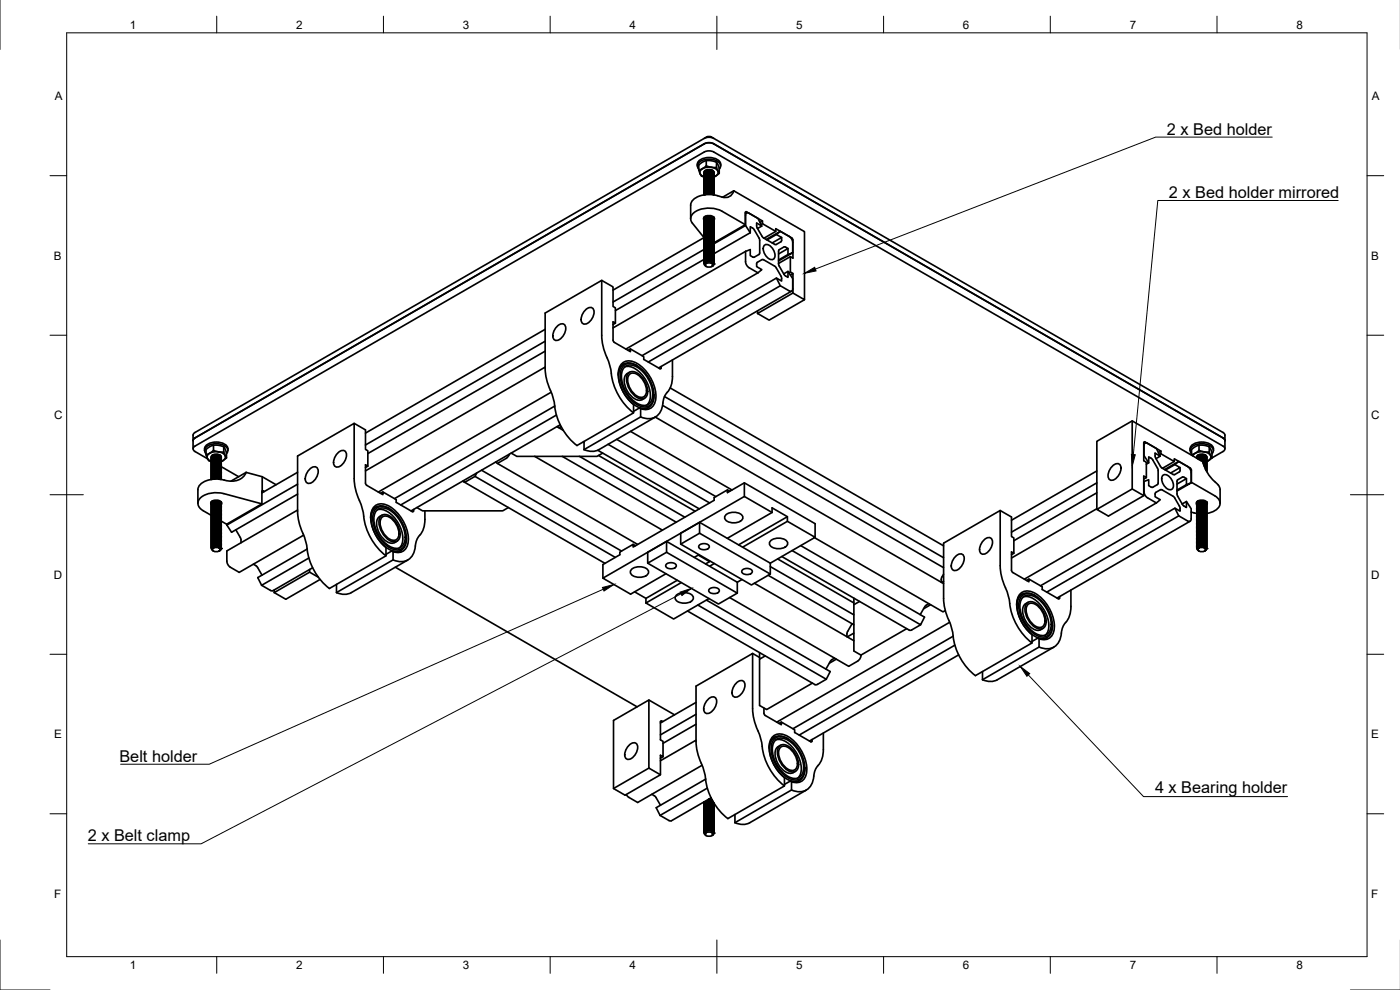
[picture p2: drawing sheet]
<svg xmlns="http://www.w3.org/2000/svg" width="420mm" height="297mm" viewBox="0 0 420 297" stroke-linecap="round" stroke-linejoin="round" font-family="sans-serif">
<defs><g id="words">
<g font-size="4.9">
<text x="350.2" y="40.4">2 x Bed holder</text>
<text x="350.8" y="59.5">2 x Bed holder mirrored</text>
<text x="35.8" y="228.6">Belt holder</text>
<text x="346.6" y="238">4 x Bearing holder</text>
<text x="26.3" y="252.2">2 x Belt clamp</text>
</g>
<g font-size="3.5">
<text x="39" y="8.6">1</text>
<text x="88.9" y="8.6">2</text>
<text x="138.9" y="8.6">3</text>
<text x="188.9" y="8.6">4</text>
<text x="239" y="8.6">5</text>
<text x="288.9" y="8.6">6</text>
<text x="339" y="8.6">7</text>
<text x="389.1" y="8.6">8</text>
<text x="16.4" y="30">A</text>
<text x="411.7" y="30">A</text>
<text x="16.2" y="77.9">B</text>
<text x="411.5" y="77.9">B</text>
<text x="16.3" y="125.8">C</text>
<text x="411.5" y="125.8">C</text>
<text x="16.2" y="173.6">D</text>
<text x="411.5" y="173.6">D</text>
<text x="16.3" y="221.5">E</text>
<text x="411.5" y="221.5">E</text>
<text x="16.3" y="269.4">F</text>
<text x="411.5" y="269.4">F</text>
<text x="39" y="290.8">1</text>
<text x="88.9" y="290.8">2</text>
<text x="138.9" y="290.8">3</text>
<text x="188.9" y="290.8">4</text>
<text x="239" y="290.8">5</text>
<text x="288.9" y="290.8">6</text>
<text x="339" y="290.8">7</text>
<text x="389.1" y="290.8">8</text>
</g>
</g></defs>
<!-- layer: Visible -->
<g fill="none" stroke="#000" stroke-width=".5">
<path d="M209.3 49.8a2.13 2.13 0 0 1 1.9-2.3 4.4 4.4 0 0 1 5 1.3l.1 1M209.7 50.7a1.52 1.52 0 0 1 .9-2.5 4.6 4.6 0 0 1 5.6 1.2v.9l-.3 .4M211.3 52v.1M211.3 54.1h.1M211.3 54.9h.1M211.3 55.7v.1M211.3 57.8h.1M211.4 41.5l1.4-.3 1.4 .3M211.5 58.1l.7-.4 1-.1 .8 .3 .3 .6-.3-.5-.8-.3-1.2 .1-.7 .7zM211.6 58.4l1.3-.3 1.3 .4-1.3-.5-1.3 .4M211.7 51.1l-.4 .7M212 49.8l-1.6 1a.53 .53 0 0 0-.6 .3 .53 .53 0 0 0 .2 .6l.5 1.1 .8 .3"/>
<path d="M212 48.2h1.5l1.5 .5M212 49.8l1.5 .4h1.5M212 48.2l-1.2 .4-1.1 .9v1.6M212 48.2v1.6M213.4 51.1h-1.1M213.4 51.5h-1.1M213.4 51.9h-1.1M213.4 52.3l-1.1 .1M213.4 52.8h-1.1M213.4 53.2h-1.1M213.4 53.6h-1.1M213.4 54h-1.1"/>
<path d="M213.4 54.4h-1.1M213.4 54.8h-1.1M213.4 55.2h-1.1M213.4 55.6h-1.1M213.4 56h-1.1M213.4 56.4h-1.1M213.4 56.8h-1.1M213.4 57.2l-1.1 .1M213.4 57.7h-1.1M213.4 58.1h-1.1M213.8 51.1l.3 .3M214.2 52.1v-.4l-.3-.3-1.2-.3-1.1 .4-.3 .8"/>
<path d="M214.2 52.5l-.3-.7-1.2-.3-1.1 .4-.3 .8M214.2 52.9v-.4l-.3-.3-1.2-.3-1.1 .4-.3 .8a1.33 1.33 0 0 1-1.3-1.3 1.33 1.33 0 0 1 1.2-1.4 3.7 3.7 0 0 1 4.2 .9 1.49 1.49 0 0 1-1.1 1.8M214.2 53.3l-.2-.7-1.3-.3-1.1 .4-.3 .8M214.2 53.7v-.4l-.3-.3-1.2-.2-1.1 .4-.3 .7M214.2 54.1l-.2-.7-1.3-.2-1.1 .3-.3 .8M214.2 54.5v-.4l-.3-.3-1.2-.2-1.1 .4-.3 .7M214.2 54.9v-.4l-.3-.3-1.2-.2-1.1 .3-.3 .8M214.2 55.3v-.4l-.3-.3-1.2-.2-1.1 .4-.3 .7M214.2 55.7v-.4l-.3-.3-1.2-.2-1.1 .4-.3 .7M214.2 56.1v-.3l-.3-.4-1.2-.2-1.1 .4-.3 .8M214.2 56.6v-.4l-.3-.3-1.2-.3-1.1 .4-.3 .8M214.2 57v-.4l-.3-.3-1.2-.3-1.1 .4-.3 .8"/>
<path d="M214.2 57.4v-.4l-.3-.3-1.2-.3-1.1 .4-.3 .8M214.2 57.8v-.4l-.3-.3-1.2-.3-1.1 .4-.3 .8M214.2 58.2v-.4l-.3-.3-1.2-.3-1.1 .4-.3 .8M214.3 51.8a1.73 1.73 0 0 0-3-.2v.3M214.3 51.9l-.5-.6-1-.2-1.1 .3-.4 .6M214.3 52.3l-.4-.6-1.1-.2-1.1 .3-.4 .7M214.3 52.6l-.5-.5-1.1-.2-1 .3-.4 .7M214.3 53.1l-.5-.6-1.2-.2-.9 .3-.4 .7M214.3 53.5l-.5-.6-1.2-.2-.9 .3-.4 .7M214.3 53.9l-.4-.6-1.1-.2-1.1 .3-.4 .7M214.3 54.3l-.4-.6-1.1-.2-1.1 .3-.4 .7M214.3 54.7l-.4-.5-1.1-.3-1.1 .3-.4 .7"/>
<path d="M214.3 55.2l-.5-.7-1.1-.2-1 .4-.4 .7M214.3 55.6l-.4-.6-1-.3-1.2 .3-.4 .7M214.3 56l-.5-.6-1.1-.2-1 .3-.4 .7M214.3 56.3l-.6-.6-1.1-.1-1 .3-.3 .7M214.3 56.8l-.5-.6-1.1-.2-1 .3-.4 .7M214.3 57.1l-.6-.6-1.1-.1-.9 .3-.4 .7M214.3 57.6l-.4-.6-1.1-.2-1.1 .3-.4 .7M214.3 58l-.5-.6-1.1-.2-1 .3-.4 .7M214.3 52.6v.1M214.3 53.1h.1M214.3 53.5h.1M214.3 56.3v.1"/>
<path d="M214.3 57.1v.1M215 48.7l.9 1.7v1.6M215 50.2l.9 1.8M215 48.7v1.5M215.9 52l-1.6 1.1M220.2 57.2l21.2 12.3v20.4l-3.4-2M220.2 57.2l-3.3 2M220.2 57.2a2.9 2.9 0 0 1-4 1.8 9.4 9.4 0 0 0-8 .8l-.9 1.3v4.5M211.3 71.3l-27.3 15.7M211.3 65.9v.1M211.3 66.7v.1M211.3 68.8h.1"/>
<path d="M211.3 69.6v.1M211.3 70.4v.1M211.3 72.5h.1M211.3 73.3h.1M211.3 74.1h.1M211.3 74.9v.1M211.3 76.1v.1M211.3 77h.1M211.3 77.8h.1M211.3 77.8l-26.6 15.4M211.3 65.2v.1M211.3 74.9l-27.3 15.7"/>
<path d="M211.3 66l-.2-.3a1.91 1.91 0 0 1 3.1-.6l.2 .6-.1 .3M211.5 65l-.2 .6M211.7 79.3l1.1-.4a.82 .82 0 0 1 1 .9l-1 .4a.82 .82 0 0 1-1.1-.9zM211.8 64.8l-.4 .5-.1 .4M213.4 74.8h-1.1M213.4 75.2h-1.1M213.4 75.6h-1.1M213.4 76h-1.1M213.4 76.4l-1.1 .1M213.4 76.9h-1.1M213.4 77.3h-1.1M213.4 77.7h-1.1"/>
<path d="M213.4 78.1h-1.1M213.4 65h-1.1M213.4 65.4h-1.1M213.4 65.8h-1.1M213.4 66.2h-1.1M213.4 66.6h-1.1M213.4 67.1h-1.1M213.4 67.5h-1.1M213.4 67.9h-1.1M213.4 68.3h-1.1M213.4 68.7h-1.1M213.4 69.1h-1.1"/>
<path d="M213.4 69.5h-1.1M213.4 69.9h-1.1M213.4 70.3h-1.1M213.4 70.7h-1.1M213.4 71.1h-1.1M213.4 71.5l-1.1 .1M213.4 72h-1.1M213.4 72.4h-1.1M213.4 72.8h-1.1M213.4 73.2h-1.1M213.4 73.6h-1.1M213.4 74h-1.1"/>
<path d="M213.4 74.4h-1.1M213.5 78.9l.6 .4-.3 .5M213.5 78.9l.5 .5M213.5 78.9l.4 .5M213.5 78.5l-1.4 .1M213.8 79.8v.1M213.8 79.8a.56 .56 0 0 0 .4-.9l-1-.4-1.3 .2-.5 .6 .6 .7M213.9 79.4l-.3 .6M214 79.4h.1M214.2 65.2v.3M214.2 79v-.4l-.4-.3-1.4-.2-1 .6-.1 .4 .2 .4M214.2 66l-.2-.7-1.3-.3-1.1 .4-.3 .8"/>
<path d="M214.2 66.4v-.4l-.3-.3-1.2-.3-1.1 .4-.3 .8M214.2 66.8l-.3-.7-1.2-.3-1.1 .4-.3 .8M214.2 67.2v-.4l-.3-.3-1.2-.3-1.1 .4-.3 .8M214.2 67.6l-.2-.7-1.3-.3-1.1 .4-.3 .8M214.2 68v-.4l-.3-.3-1.2-.2-1.1 .3-.3 .8M214.2 68.4l-.2-.7-1.3-.2-1.1 .3-.3 .8M214.2 68.8v-.4l-.3-.3-1.2-.2-1.1 .4-.3 .7M214.2 69.2v-.4l-.3-.3-1.2-.2-1.1 .3-.3 .8M214.2 69.6v-.4l-.3-.3-1.2-.2-1.1 .4-.3 .7M214.2 70v-.4l-.3-.3-1.2-.2-1.1 .4-.3 .7M214.2 70.4v-.4l-.3-.3-1.2-.2-1.1 .4-.3 .7M214.2 70.9v-.4l-.3-.4-1.2-.2-1.1 .4-.3 .8"/>
<path d="M214.2 71.3v-.4l-.3-.3-1.2-.3-1.1 .4-.3 .8M214.2 71.7v-.4l-.3-.3-1.2-.3-1.1 .4-.3 .8M214.2 72.1v-.4l-.3-.3-1.2-.3-1.1 .4-.3 .8M214.2 72.5v-.4l-.3-.3-1.2-.3-1.1 .4-.3 .8M214.2 72.9v-.4l-.3-.3-1.3-.2-1 .4-.3 .7M214.2 73.3v-.4l-.3-.3-1.2-.2-1.1 .4-.3 .7M214.2 73.7v-.4l-.3-.3-1.1-.2-1.2 .3-.3 .8M214.2 74.1v-.4l-.3-.3-1.1-.2-1.2 .3-.3 .8M214.2 74.5v-.4l-.3-.3-1.2-.2-1.1 .4-.3 .7M214.2 74.9v-.4l-.3-.3-1.2-.2-1.1 .4-.3 .7M214.2 75.3v-.3l-.3-.4-1.2-.2-1.1 .4-.3 .8M214.2 75.8v-.4l-.3-.3-1.3-.3-1 .4-.3 .8"/>
<path d="M214.2 76.6v-.4l-.3-.3-1.3-.3-1 .4-.3 .8M214.2 77v-.4l-.3-.3-1.2-.3-1.1 .4-.3 .8M214.2 77.4v-.4l-.3-.3-1.2-.2-1.1 .4-.3 .7M214.2 77.8v-.4l-.3-.3-1.2-.2-1.1 .4-.3 .7M214.2 78.2v-.4l-.3-.3-1.2-.2-1.1 .4-.3 .7M214.2 78.6v-.4l-.3-.3-1.2-.2-1.1 .4-.3 .7M214.3 65.2v.1M214.3 65.8l-.4-.6-1.1-.2-1.1 .3-.4 .6M214.3 66.2l-.5-.7-1.1-.1-1 .3-.4 .7M214.3 66.6l-.4-.6-1.1-.2-1.1 .3-.4 .6M214.3 67l-.4-.6-1.1-.2-1.1 .3-.4 .7M214.3 67.4l-.5-.6-1.2-.2-.9 .3-.4 .7"/>
<path d="M214.3 67.8l-.4-.6-1.1-.2-1.1 .3-.4 .7M214.3 68.2l-.5-.6-1.2-.2-.9 .3-.4 .7M214.3 68.6l-.4-.6-1.1-.2-1.1 .3-.4 .7M214.3 69l-.6-.6-1.1-.2-1 .4-.3 .6M214.3 69.4l-.4-.5-1-.3-1.2 .3-.4 .7M214.3 69.9l-.5-.7-1.1-.2-1 .4-.4 .7M214.3 70.3l-.4-.6-1-.3-1.2 .4-.4 .6M214.3 70.7l-.5-.6-1.1-.2-1 .3-.4 .7M214.3 71l-.6-.6-1.1-.1-.9 .3-.4 .7M214.3 71.5l-.5-.6-1.1-.2-1 .3-.4 .7M214.3 71.8l-.6-.6-1.1-.1-.9 .3-.4 .7M214.3 72.3l-.4-.6-1.1-.2-1.1 .3-.4 .7"/>
<path d="M214.3 72.7l-.5-.6-1.2-.2-1 .4-.3 .6M214.3 73.5l-.5-.6-1.1-.2-1 .4-.4 .6M214.3 73.9l-.4-.5-1.1-.3-1.1 .3-.4 .7M214.3 74.4l-.5-.7-1.1-.2-1 .4-.4 .7M214.3 74.7l-.4-.5-1.1-.3-1.1 .4-.4 .6M214.3 75.2l-.5-.6-1.1-.2-1 .3-.4 .7M214.3 75.5l-.6-.6-1.1-.1-1 .3-.3 .7M214.3 76l-.5-.6-1-.2-1.1 .3-.4 .6M214.3 76.3l-.6-.6-1.1-.1-1 .4-.3 .6M214.3 76.8l-.5-.6-1-.2-1.1 .3-.4 .7M214.3 77.2l-.5-.6-1.1-.2-1 .3-.4 .7M214.3 77.6l-.4-.6-1.1-.2-1.1 .3-.4 .7"/>
<path d="M214.3 78l-.5-.6-1.1-.2-1 .4-.4 .6M214.3 78.4l-.5-.6-1.1-.2-1 .4-.4 .6M214.3 78.8l-.5-.6-1.1-.2-1 .4-.4 .6M214.3 65.3v.1M214.3 67.4h.1M214.3 68.2h.1M214.3 69h.1M214.3 71v.1M214.3 71.8v.1M214.3 72.7h.1M214.3 74.7v.1M214.3 75.5v.1"/>
<path d="M214.3 76.3v.1M214.3 78.4h.1M223.7 67.4l-7-4a8 8 0 0 0-8.9 .9 2.01 2.01 0 0 0 0 2.7l3.5 4.3M223.7 67.4v-3.6l.2-.3 4.9 2.8v.8l4 2.3v-.8l5 2.9 .2 .5v5.4l-.8-.4v4.6l.8 .5M223.7 67.4l-9.4 5.5M223.7 67.7v-3.1a.65 .65 0 0 1 .4-.7 .65 .65 0 0 1 .7 .1l2.7 1.5 1.1 2.3M223.7 67.7l-9.4 5.4-.4-.6-1.1-.2-1.1 .3-.4 .7M223.7 75.4v3.1l.5 1.2 .6 .6 2.7 1.6M223.7 67.7l1.5 2.1M223.7 75.4l-39.7 23M224.1 63.9l-.4 .2M225.2 69.8v-1.8l1 .8 1.7 2.8 .1 4.5-1.9 1.1-.9-.5v-1.8l-1.5 .5"/>
<path d="M225.2 69.8l-11 6.4v-.4l-.3-.4-1.3-.2-1 .4-.3 .8M227.3 68.6l1.3-.8-1.5-.9 .1 1.3 1.6 2.9 3.8 2.3 1.9-1 .1-1.1M228.8 67.1l-.4 .3M228.8 66.3l-.7 .4M229.3 73.7a1.57 1.57 0 0 1 2.4 .7l.7 1.1a1.43 1.43 0 0 1 .2 1.5 1.43 1.43 0 0 1-1.3 .9 3.4 3.4 0 0 1-2-4.2zM229.9 71.9l4.3-2.5 2.6 1.5 .9 1 .2 .9v3M232.8 69.4l-3.5 2.1M233 70.4l1.6 .9-2.9 1.6M233.7 76.2l2.8-1.6-1.1-.5-1.5 .8-.2 .5 .1 4.2 1.6 2.9 1.1 .7v-1.8M234.2 69.4l-1.2 1-2.8 1.6M236.5 74.6v1.8l-2.8 1.6M236.5 76.4l1.4-.6-4.2 2.5"/>
<path d="M237.2 77l-3.5 2M163.6 98.8l-53.9 31.1M167 98.1a1.52 1.52 0 0 1 1.3-.9 1.52 1.52 0 0 1 1.4 .8 3.7 3.7 0 0 1-2.8 4.2 1.66 1.66 0 0 1-.8-2.5zM175.5 93.2a1.52 1.52 0 0 1 1.3-.9 1.52 1.52 0 0 1 1.4 .8 3.7 3.7 0 0 1-2.8 4.2 1.66 1.66 0 0 1-.8-2.5zM180.6 84.1l3.4 2v5.8l.7 .5v4.6l-.7-.4v5.7l.4 .4 4.8 2.8v-.8M184.7 97l-.7 .4M227.4 93.3v.8M227.5 81.9l1.1-1-1.5-.9v-1l1.9-1.1 3.8 2.3 1.7 2.8 .1 1.3-1.6-.9-40.3 23.3M227.5 81.9l-39.7 22.8M233 83.4l1.2 2.3M234.2 85.7l-39.6 22.9M235.2 82.2l1.3-.8a5.4 5.4 0 0 1 1.2 5.9h-.9l-2.6-1.6"/>
<path d="M237.2 82.5l.8-.4v5.8l-10.6 6.2M237.2 81.6l-.4 .3M237.6 87.3l-39.9 23.1M241.4 89.9l-10.6 6.2-3.4-2M163.6 102.4l-53.9 31.1M163.6 105.4l-53.2 30.7M163.6 110.1l-53.9 31.2M165.4 117.7l-51.9 29.9M187.1 109.8a3.6 3.6 0 0 1 4.9 .5 10.5 10.5 0 0 1 4 9.9 2.97 2.97 0 0 1-4.8 1.2 10.4 10.4 0 0 1-4.8-10.4zM187.2 109.2l-1.2 1.3-.5 2M187.5 110.1a5.7 5.7 0 0 1 5.7 3 7.9 7.9 0 0 1 1.4 7.9l-.4 .5M187.6 110a3.6 3.6 0 0 1 4.4 .7 9.6 9.6 0 0 1 3.6 9.3 2.74 2.74 0 0 1-4.4 1 9.6 9.6 0 0 1-4.4-9.9z"/>
<path d="M188.6 112a2.32 2.32 0 0 1 3.2 .3 6.4 6.4 0 0 1 2.3 6.4 1.89 1.89 0 0 1-2.9 .6 6.4 6.4 0 0 1-2.9-6.8zM188.9 111.7a2.8 2.8 0 0 0-1.4 4 6.1 6.1 0 0 0 4.2 4.4h.5l1.3-.6M189 112.3a2.54 2.54 0 0 1 3.3 .9 5.3 5.3 0 0 1 1.4 5.3 1.94 1.94 0 0 1-3.1 0 5.6 5.6 0 0 1-1.9-5.8zM189.2 104.7l4 2.3v.8l4.8 2.8h.4v-.6M189.2 104.7l-.7 .4M191.2 109.7a3.3 3.3 0 0 0-5.3 1.2 10.6 10.6 0 0 0 6.7 11.6 3.1 3.1 0 0 0 3.7-3.7v-.3M199.4 119l83.8 48.3M201.1 116.4l82.1 47.4M201.8 108v5a7.5 7.5 0 0 1-2.2 5.6l-.6 1.7a4.7 4.7 0 0 1-4.7 5.3l-2-.5M57.9 134.7v-4.1l.6-.8 152.9-88.3a2.02 2.02 0 0 1 2.8 0l152.8 88.3 .6 .8v4.1M61.4 135.2a2.12 2.12 0 0 1 2-2.4 4.4 4.4 0 0 1 4.9 1.4l.1 1M61.8 136.1a1.52 1.52 0 0 1 .9-2.5 4.6 4.6 0 0 1 5.6 1.2v.9l-.3 .4"/>
<path d="M63.4 137.4v.1M63.4 139.5h.1M63.9 136.5l-.5 .7M64.1 135.1l-1.5 1.1a.53 .53 0 0 0-.7 .2 .53 .53 0 0 0 .2 .7l.5 1.1 .8 .3M64.1 133.6h1.5l1.5 .5M64.1 135.1l1.5 .5h1.5M64.1 133.6l-1.1 .4-1.2 .9v1.5M64.1 133.6v1.5M65.5 136.5h-1M65.5 136.9h-1M65.5 137.3h-1M65.5 137.7h-1"/>
<path d="M65.5 138.1h-1M65.5 138.5h-1M65.5 139h-1M65.5 139.4h-1M65.5 139.8h-1M65.9 136.5l.3 .3M66.4 137.4l-.1-.4-.3-.3-1.2-.2-1.1 .4-.3 .7M66.4 137.9l-.4-.7-1.2-.3-1.1 .4-.3 .8M66.4 138.3l-.1-.4-.3-.3-1.2-.3-1.1 .4-.3 .8a1.33 1.33 0 0 1-1.3-1.3 1.33 1.33 0 0 1 1.2-1.4 3.7 3.7 0 0 1 4.3 .9 1.49 1.49 0 0 1-1.2 1.7M66.4 138.7l-.1-.4-.3-.3-1.2-.3-1.1 .4-.3 .8M66.4 139.1l-.1-.4-.3-.3-1.2-.3-1.1 .4-.3 .8M66.4 139.5l-.1-.4-.3-.3-1.2-.3-1.1 .4-.3 .8"/>
<path d="M66.4 139.9l-.1-.4-.3-.3-1.2-.2-1.1 .4-.3 .7M66.4 137.2a1.73 1.73 0 0 0-3-.2v.3M66.4 137.2l-.5-.6-1.1-.1-1 .3-.4 .6M66.4 137.7l-.4-.6-1.1-.2-1.1 .3-.4 .7M66.4 138l-.5-.6-1.1-.1-1.1 .3-.3 .7M66.4 138.4l-.5-.5-1.2-.2-1 .3-.3 .7M66.4 138.8l-.5-.5-1.1-.2-1 .3-.4 .7M66.4 139.3l-.4-.6-1.1-.2-1.1 .3-.4 .7M66.4 139.7l-.4-.6-1.1-.2-1.1 .3-.4 .7M66.4 137.2v.1M66.4 138v.1M66.4 138.4v.1"/>
<path d="M66.4 138.8v.1M67.1 134.1l.9 1.7v1.6M67.1 135.6l.9 1.8M67.1 134.1v1.5M68 137.4l-1.6 1.1M101.2 136.1a1.52 1.52 0 0 1 1.3-.9 1.52 1.52 0 0 1 1.4 .8 3.7 3.7 0 0 1-2.8 4.1 1.66 1.66 0 0 1-.8-2.4zM106.3 127l3.4 2v5.8l.7 .5v4.6l-.7-.4v5.5l.2 .5 5 2.9v-.8l4 2.3v.8l4.8 2.8h.4v-.6M110.4 139.9l-.7 .4M148.8 138.6l42.6 24.8M152.9 136.2l-.7 1.1-2.9 1.8M153.4 135.9l1.7 1h24.1l1.7-1M160.5 136.9l38.3 22.2"/>
<path d="M166.5 121.8l-48.1 27.8M167 124.5l-46.7 27M167.2 128a.71 .71 0 0 0 1.2 0M167.5 128.2l1.5 .9M168.1 127.5l-44.7 25.8M168.7 136.9l34.2 19.8M173.9 136.9l31.6 18.3M175.1 132.6l.2 .1M175.3 132.5v2.4M179.4 135.1l30.5 17.6M179.6 136.7l29 16.7M182.5 133.3l30.5 17.6"/>
<path d="M185.1 131.8l29.7 17.2M189.2 129.4l30.5 17.6M191.9 122.4l.4 .2M191.9 122.4l-1.8 1M192.3 125.1l-17 9.8M192.3 122.6v2.5M192.3 122.6a3.2 3.2 0 0 0 4.6-3.4 11.7 11.7 0 0 0-7.4-10.8 3.2 3.2 0 0 0-3.9 3.3 12.3 12.3 0 0 0 4.5 9.7v2.5l-16.9 9.8a18.1 18.1 0 0 1-6.9-13.2l-.6-2a19.5 19.5 0 0 1-2.1-8v-16.6l17-9.8v16.6a21.9 21.9 0 0 0 2.3 8.6l.2 .7a19.1 19.1 0 0 0 6.2 13.2l.8 .7M194.7 122.2l-1.3 .4-1.5-.2M196.7 125.1l86.5 50M196.7 125.1l-17.5 10.1-1.8 .2-2.1-.5M198.9 121.6l84.3 48.7M339.8 126.3l-10.6 6.1v20.4"/>
<path d="M343.3 136.7v-3.1a.65 .65 0 0 1 .3-.6 .65 .65 0 0 1 .8 0l2.6 1.6 1.2 2.3M343.3 136.7l1.4 2.2-.7 .4M343.6 133l-.3 .2M344.7 138.9v-1.8l1.1 .7 1.7 2.9 .1 4.4-2 1.1-.9-.5v-1.8l-1.4 .6M346.9 137.6l1.3-.7-1.5-.9 .1 1.3 2 3.2M348.4 136.2l-.4 .2M348.4 135.3l-.7 .5M352.4 138.5l-3.5 2M352.6 139.4l1.6 .9-2.9 1.6M353.8 138.4l-1.2 1-2.8 1.6M357.2 135.2a2.12 2.12 0 0 1 1.9-2.4 4.4 4.4 0 0 1 5 1.4l.1 1M357.6 136.1a1.52 1.52 0 0 1 .8-2.5 4.6 4.6 0 0 1 5.7 1.2l-.1 .9-.3 .4"/>
<path d="M358 136.8a3.5 3.5 0 0 1 5.3-.1 1.49 1.49 0 0 1-1.1 1.7M359.2 137.4v.1M359.5 137.7l.7-.4h.9l.8 .3 .3 .4M359.5 137.7l.8-.3h1l.7 .3 .1 .6M359.6 136.5l-.4 .7M359.8 137.9l1.6-.2 .6 .3 .2 .4M359.8 133.6h1.6l1.5 .5M359.8 135.1l1.6 .5h1.5M359.8 133.6l-1.1 .4-1.1 .9v1.5M359.8 135.1l-1.1 .9-1.1 .4v.2M359.8 133.6v1.5M359.9 137.9l.9-.2 .8 .2 .5 .3v.5"/>
<path d="M360.4 138.2l1.3 .1 .4 .4v.4M360.9 138.5h.4M360.9 138.5l.9 .2 .4 .6M361 138.5l-21.2-12.2v20.4l3.5 2M361 138.5a15.4 15.4 0 0 0 4.4 6.8l.7 1.2 .1 4.5M361 138.6l.9 .3 .2 .6M361.1 138.9l.2 .1M361.2 139.3l.1 .1M361.2 139.3l.7 .4 .3 .4M361.2 139.4l.8 .4 .1 .5M361.3 138.1h-1l1.3 .1 .6 .6M361.3 136.5h-1.1"/>
<path d="M361.3 136.9h-1.1M361.3 137.3h-1.1M361.3 137.7h-1.1M361.4 139.8l.6 .3 .2 .4M361.4 139.8l.6 .4 .1 .5M361.7 136.5l.3 .3M362.1 137.4l-.3-.6-1-.3-1.2 .3-.4 .7M362.2 137.2a1.73 1.73 0 0 0-3-.2v.3M362.2 137.2l-.5-.6-1.1-.1-1 .3-.4 .6M362.2 137.7l-.4-.6-.9-.2-1 .1-.7 .5 .8-.5 1.1-.1 .9 .4 .1 .6M362.2 139.7l-.3-.5-.8-.3 .9 .4 .1 .6M362.2 137.2v.1"/>
<path d="M362.2 138v.1M362.2 138.4v.1M362.2 138.8v.1M362.9 134.1l.8 1.7v1.6M362.9 135.6l.8 1.8M362.9 134.1v1.5M363.7 137.4l-1.5 1.1M363.7 137.4l3.3-1.9a.86 .86 0 0 0 .6-.8 .86 .86 0 0 0-.6-.9l-152.8-88.2-1.4-.3-1.4 .3-152.9 88.2a.86 .86 0 0 0-.6 .9 .86 .86 0 0 0 .6 .8l3.8 2.2M367.6 132.2l-.6-.8-152.8-88.3-1.4-.3-1.4 .3-152.9 88.3-.6 .8M63.4 140.3h.1M63.4 141.1h.1M63.4 143.1v.1"/>
<path d="M63.4 151.3v.1M63.4 152.1v.1M63.4 154.2h.1M63.4 155h.1M63.4 155.8v.1M63.4 157.8v.1M63.4 158.7h.1M63.4 159.5h.1M63.4 150.6v.1M63.4 151.4l-.1-.3a1.91 1.91 0 0 1 3-.6l.2 .6-.1 .3M63.6 143.5l.7-.4 1-.1 .9 .3 .2 .6-.3-.5-.7-.3-1.3 .1-.7 .7zM63.7 150.4l-.3 .5"/>
<path d="M63.8 143.8l1.3-.4 1.2 .4-1.2-.4-1.4 .4M63.9 150.2l-.4 .4-.1 .5M65.5 150.4h-1M65.5 150.8h-1M65.5 151.2h-1M65.5 151.6h-1M65.5 152h-1M65.5 152.4h-1M65.5 152.8h-1M65.5 153.2l-1 .1M65.5 153.7h-1M65.5 154.1h-1"/>
<path d="M65.5 154.5h-1M65.5 154.9h-1M65.5 155.3h-1M65.5 155.7h-1M65.5 156.1h-1M65.5 156.5h-1M65.5 156.9h-1M65.5 157.3h-1M65.5 157.7h-1M65.5 158.2h-1M65.5 158.6h-1M65.5 159h-1"/>
<path d="M65.5 159.4h-1M65.5 159.8h-1M65.5 140.2h-1M65.5 140.6h-1M65.5 141h-1M65.5 141.4h-1M65.5 141.8h-1M65.5 142.2h-1M65.5 142.6h-1M65.5 143h-1M65.5 143.4l-1 .1M66.4 150.6v.3"/>
<path d="M66.4 140.3l-.1-.4-.3-.3-1.2-.2-1.1 .3-.3 .8M66.4 140.7l-.1-.4-.3-.3-1.2-.2-1.1 .3-.3 .8M66.4 141.1l-.1-.4-.3-.3-1.2-.2-1.1 .3-.3 .8M66.4 141.5l-.1-.4-.3-.3-1.2-.2-1.1 .4-.3 .7M66.4 141.9l-.1-.4-.3-.3-1.2-.2-1.1 .4-.3 .7M66.4 142.3l-.1-.4-.3-.3-1.2-.2-1.1 .4-.3 .7M66.4 142.8l-.1-.4-.3-.4-1.2-.2-1.1 .4-.3 .8M66.4 143.2l-.3-.7-1.2-.3-1.2 .4-.3 .8M66.4 143.6l-.3-.7-1.2-.3-1.2 .4-.3 .8M66.4 151.3l-.1-.4-.3-.3-1.2-.2-1.1 .4-.3 .7M66.4 151.7l-.1-.4-.3-.3-1.2-.2-1.1 .4-.3 .7M66.4 152.2v-.4l-.4-.4-1.2-.2-1.1 .4-.3 .8"/>
<path d="M66.4 152.6l-.1-.4-.3-.3-1.2-.3-1.1 .4-.3 .8M66.4 153l-.1-.4-.3-.3-1.2-.3-1.1 .4-.3 .8M66.4 153.4l-.1-.4-.3-.3-1.2-.3-1.1 .4-.3 .8M66.4 153.8l-.1-.4-.3-.3-1.2-.3-1.1 .4-.3 .8M66.4 154.2l-.1-.4-.3-.3-1.2-.2-1.1 .4-.3 .7M66.4 154.6l-.1-.4-.3-.3-1.2-.2-1.1 .3-.3 .8M66.4 155l-.1-.4-.3-.3-1.2-.2-1.1 .3-.3 .8M66.4 155.4l-.1-.4-.3-.3-1.2-.2-1.1 .3-.3 .8M66.4 155.8l-.1-.4-.3-.3-1.2-.2-1.1 .3-.3 .8M66.4 156.2l-.1-.4-.3-.3-1.2-.2-1.1 .4-.3 .7M66.4 156.6l-.1-.4-.3-.3-1.2-.2-1.1 .4-.3 .7M66.4 157.1l-.1-.4-.3-.4-1.2-.2-1.1 .4-.3 .8"/>
<path d="M66.4 157.5l-.3-.7-1.2-.3-1.2 .4-.3 .8M66.4 157.9l-.3-.7-1.2-.3-1.2 .4-.3 .8M66.4 158.3l-.1-.4-.3-.3-1.2-.3-1.1 .4-.3 .8M66.4 158.7l-.3-.7-1.2-.3-1.2 .4-.3 .8M66.4 159.1l-.1-.4-.3-.3-1.2-.2-1.1 .4-.3 .7M66.4 159.5l-.1-.4-.3-.3-1.2-.2-1.1 .4-.3 .7M66.4 159.9l-.1-.4-.3-.3-1.2-.2-1.1 .4-.3 .7M66.4 150.6v.1M66.4 140l5.2 3M66.4 151.2l-.4-.6-1.1-.3-1.1 .3-.4 .7M66.4 151.6l-.4-.6-1.1-.3-1.1 .4-.4 .7M66.4 152l-.4-.6-1.1-.2-1.1 .3-.4 .6"/>
<path d="M66.4 152.4l-.4-.6-1.1-.2-1.1 .3-.4 .7M66.4 152.7l-.5-.6-1.1-.1-1 .3-.4 .7M66.4 153.2l-.4-.6-1.1-.2-1.1 .3-.4 .7M66.4 153.6l-.5-.6-1.1-.2-1.1 .4-.3 .6M66.4 154l-.4-.6-1.1-.2-1.1 .3-.4 .7M66.4 154.8l-.4-.6-1-.2-1.2 .3-.4 .7M66.4 155.2l-.4-.6-1.2-.2-1 .4-.4 .6M66.4 155.6l-.4-.5-1-.3-1.2 .3-.4 .7M66.4 156.1l-.4-.7-1.2-.2-1 .4-.4 .7M66.4 156.4l-.5-.6-1.2-.1-1 .3-.3 .7M66.4 156.9l-.4-.6-1.2-.2-1 .3-.4 .7M66.4 157.2l-.5-.6-1.1-.1-1.1 .3-.3 .7"/>
<path d="M66.4 157.7l-.4-.6-1.1-.2-1.1 .3-.4 .6M66.4 158.1l-.4-.6-1.2-.2-1 .3-.4 .7M66.4 158.5l-.4-.6-1.1-.2-1.1 .3-.4 .7M66.4 158.9l-.4-.6-1.2-.2-1 .3-.4 .7M66.4 159.3l-.4-.6-1.1-.2-1.1 .3-.4 .7M66.4 159.7l-.4-.6-1.2-.2-1 .4-.4 .6M66.4 140.1l-.4-.6-1-.2-1.2 .3-.4 .7M66.4 140.5l-.4-.6-1.2-.2-1 .4-.4 .6M66.4 140.9l-.5-.6-1.1-.2-1 .3-.4 .7M66.4 141.3l-.4-.6-1.2-.2-1 .4-.4 .7M66.4 141.7l-.5-.6-1.1-.1-1.1 .3-.3 .7M66.4 142.2l-.4-.6-1.2-.2-1 .3-.4 .7"/>
<path d="M66.4 142.5l-.5-.6-1.2-.1-1 .3-.3 .7M66.4 143l-.4-.6-1.1-.2-1.1 .3-.4 .6M66.4 143.4l-.4-.6-1.2-.2-1 .3-.4 .7M66.4 140.9h.1M66.4 141.7v.1M66.4 142.5v.1M66.4 152.7v.1M66.4 153.6h.1M66.4 156.4v.1M66.4 157.2v.1M68.1 157.3v.2M70.8 159l1.4 2.5 .1 1.3"/>
<path d="M73.9 141.7a5.2 5.2 0 0 1-6.7 2.3 7.7 7.7 0 0 0-7.3 1.6l-.5 1.3v4.1M73.9 141.7l4.8 1.3 4.2 2.4M73.9 141.7l-4.6 2.7M78.6 151.2l-11.4-3.1a7.6 7.6 0 0 0-7.3 1.6 2.27 2.27 0 0 0 1.1 3.5l2.4 1.4 .4-.7 1-.3 1.2 .2 .4 .6M78.6 147.5v3.7l-10.6 6.1-1.6-.9M78.7 143v4.3M78.7 147.3l-.1 .2M78.7 147.3l.6 .2M89.3 153.4v-16.6l17-9.8v16.6a21.9 21.9 0 0 0 2.3 8.6l.2 .7a19.1 19.1 0 0 0 6.2 13.2l.8 .7M89.3 153l-21.2 12.3v3.1l.2 .8 .8 1 2.7 1.5 19.3-11.1M89.3 141.7l-10.7 6.2M89.3 145.3l-21.2 12.2"/>
<path d="M89.3 148.3l-19.8 11.4-1.4-2.2M89.3 153.4a21.9 21.9 0 0 0 2.4 8.6l.1 .7a19.1 19.1 0 0 0 6.2 13.2l.9 .7 16.9-9.8v-2.5a11.9 11.9 0 0 1-4.4-10.6 3.1 3.1 0 0 1 4.6-2.2 11.9 11.9 0 0 1 6.4 11.5 3.1 3.1 0 0 1-4.4 2.5M92.7 141a1.52 1.52 0 0 1 1.3-.9 1.52 1.52 0 0 1 1.4 .8 3.7 3.7 0 0 1-2.8 4.2 1.66 1.66 0 0 1-.8-2.5zM112.8 152.7a3.6 3.6 0 0 1 4.9 .5 10.5 10.5 0 0 1 4 9.9 2.97 2.97 0 0 1-4.8 1.2 10.4 10.4 0 0 1-4.8-10.4zM112.9 152.1l-1.2 1.3-.5 2M113.2 153a5.7 5.7 0 0 1 5.7 3 7.9 7.9 0 0 1 1.4 7.9l-.4 .5M113.3 152.9a3.6 3.6 0 0 1 4.4 .7 9.6 9.6 0 0 1 3.6 9.3 2.74 2.74 0 0 1-4.4 1 9.6 9.6 0 0 1-4.4-9.9zM114.3 154.9a2.32 2.32 0 0 1 3.2 .3 6.4 6.4 0 0 1 2.3 6.4 1.89 1.89 0 0 1-2.9 .6 6.4 6.4 0 0 1-2.9-6.9zM114.7 154.6a2.8 2.8 0 0 0-1.5 4 6.1 6.1 0 0 0 4.2 4.4h.5l1.3-.6M114.7 155.2a2.54 2.54 0 0 1 3.3 .9 5.3 5.3 0 0 1 1.4 5.3 1.94 1.94 0 0 1-3.1-.1 5.6 5.6 0 0 1-1.9-5.7zM114.9 147.6l-.7 .4M116.9 152.6a3.3 3.3 0 0 0-5.3 1.2 10.6 10.6 0 0 0 6.7 11.6 3.1 3.1 0 0 0 3.7-3.7v-.3"/>
<path d="M125.1 152.3l1.7 1h24.1l1.7-1M127.5 153.3l-.1 4.2-.7 2.1-.8 1M139.2 144.5l42.4 24.5M142.6 142.9l-2.7 1.6a.63 .63 0 0 1-1-.2M142.6 142.9l42.1 24.3M143.1 141.9l-.5 1M144.5 141.1l42 24.2M204.3 160l5.7-3.3 21.2 12.3v3.2l-5.7 3.3-21.2-12.2zM210 156.7v3.3l-5.7 3.3M210 160l21.2 12.2M217.8 154.5a3.7 3.7 0 0 1 5.1 .4 1.66 1.66 0 0 1-1.8 1.9 2.93 2.93 0 0 1-3.6-1.5zM218.3 147l.7 .4"/>
<path d="M223.4 144.9v4.1M231.7 153.8l-8.3-4.8-42.5 24.5 8.4 4.8 10.6-6.2M231.7 153.8v-1.4l4.6 2.6M231.7 153.8l-13.4 7.7M236.3 156.4l8.3 4.8-13.4 7.8M236.3 156.4v-1.4l-14.6 8.5M236.3 156.4l-13.4 7.8M300.2 153.2l3.4 1.9v5.9l.7 .4v4.6l-.7-.4v5.5l.2 .5 5 3v-.9l4 2.4v.8l4.8 2.8 .3-.1 .1-.6M329.2 141.3l-25.6 14.8M329.2 144.9l-25.6 14.8M329.2 147.9l-24.9 14.3M329.2 152.6l-25.6 14.8"/>
<path d="M333.6 140.1a1.52 1.52 0 0 1 1.3-1 1.52 1.52 0 0 1 1.5 .8 3.7 3.7 0 0 1-2.9 4.2 1.66 1.66 0 0 1-.8-2.5zM343.3 144.5v3l.2 .9 .9 1 2.6 1.5M344 143.3l-.7 .5M347 150.9l-39.6 22.9M348.8 147l3.6 2.2 1.7 2.9 .1 1.3-1.6-.9-40.3 23.3M348.8 147l-.5-.1-1.6 1.1v1l1.5 .9-1.2 1M348.9 142.8a1.57 1.57 0 0 1 2.4 .6l.6 1.1a1.43 1.43 0 0 1 .3 1.6 1.43 1.43 0 0 1-1.3 .8 3.4 3.4 0 0 1-2-4.1zM349.5 140.9l4.3-2.5 2.6 1.6 .6 .6 .5 1.2v3.1M352.6 152.5l1.2 2.3M353.2 145.2l2.9-1.6-1.1-.5-1.6 .9-.2 .4 .1 4.3 1.7 2.8 1.1 .8v-1.8M353.8 154.8l-39.7 22.9M354.2 140.3l-.1 1.2-1.7 .9-3.6-1.9"/>
<path d="M354.8 151.2l1.3-.7a5.4 5.4 0 0 1 1.2 5.8h-.9l-2.6-1.5M356.1 143.6v1.8l-2.9 1.6M356.1 145.4l1.4-.5-4.3 2.4M357.2 156.4l-40 23M357.5 144.8l.1-3.7-.4-.7-4.8-2.7v.8l-4-2.3v-.9l-4.9-2.8-.2 .3v5.4l.7 .5v4.6l-.7-.4v5.8l-10.7 6.1-3.4-2 10.6-6.1M357.5 153.6l1.7 .5M357.6 144.7l7 4.1a2.42 2.42 0 0 1 1.6 2.4 2.42 2.42 0 0 1-1.9 2.2l-2.1 .6-.5-.6-1.3-.2-.9 .4-.3 .6M359.2 151.3v.1M359.2 152.1v.1M359.2 154.2h.1M359.2 155h.1M359.2 155.8v.1"/>
<path d="M359.2 157.8v.1M359.2 158.7h.1M359.2 159.5h.1M359.2 151.4l-.2-.3a1.91 1.91 0 0 1 3.1-.6l.2 .6-.1 .3M359.2 150.6v.1M359.4 150.4l-.2 .5M359.7 150.2l-.4 .4-.1 .5M361.3 150.4h-1.1M361.3 150.8h-1.1M361.3 151.2h-1.1M361.3 151.6h-1.1M361.3 152h-1.1"/>
<path d="M361.3 152.4h-1.1M361.3 152.8h-1.1M361.3 153.2l-1.1 .1M361.3 153.7h-1.1M361.3 154.1h-1.1M361.3 154.5h-1.1M361.3 154.9h-1.1M361.3 155.3h-1.1M361.3 155.7h-1.1M361.3 156.1h-1.1M361.3 156.5h-1.1M361.3 156.9h-1.1"/>
<path d="M361.3 157.3h-1.1M361.3 157.7h-1.1M361.3 158.2h-1.1M361.3 158.6h-1.1M361.3 159h-1.1M361.3 159.4h-1.1M361.3 159.8h-1.1M361.6 140.3l.6 .6M361.6 140.3l.5 .4v.4M361.8 140.8l.4 .5M361.8 140.8l.3 .7M362.1 150.6v.3"/>
<path d="M362.1 151.3v-.3l-.3-.4-1.2-.2-1.1 .4-.3 .7M362.1 151.7l-.3-.6-1.2-.3-1.1 .4-.3 .7M362.1 152.2v-.4l-.3-.4-1.2-.2-1.1 .4-.3 .8M362.1 152.6l-.3-.7-1.2-.3-1.1 .4-.3 .8M362.1 153v-.4l-.3-.3-1.2-.3-1.1 .4-.3 .8M362.1 153.4l-.3-.7-1.2-.3-1.1 .4-.3 .8M362.1 153.8v-.4l-.3-.3-1.2-.3-1.1 .4-.3 .8M362.1 154.2l-.3-.7-1.2-.2-1.1 .4-.3 .7M362.1 154.6v-.4l-.3-.3-1.2-.2-1.1 .3-.3 .8M362.1 155l-.3-.7-1.2-.2-1.1 .3-.3 .8M362.1 155.4v-.3l-.3-.4-1.2-.2-1.1 .3-.3 .8M362.1 155.8v-.3l-.3-.4-1.2-.2-1.1 .3-.3 .8"/>
<path d="M362.1 156.2l-.3-.6-1.2-.3-1.1 .4-.3 .7M362.1 156.6v-.3l-.3-.4-1.2-.2-1.1 .4-.3 .7M362.1 157.1l-.3-.7-1.2-.3-1.1 .4-.3 .8M362.1 157.5l-.3-.7-1.1-.3-1.2 .4-.3 .8M362.1 157.9v-.4l-.3-.3-1.3-.3-1 .4-.3 .8M362.1 158.3l-.3-.7-1.1-.3-1.2 .4-.3 .8M362.1 158.7v-.4l-.3-.3-1.3-.2-1 .4-.3 .7M362.1 159.1v-.4l-.3-.3-1.2-.2-1.1 .4-.3 .7M362.1 159.5l-.3-.7-1.2-.2-1.1 .4-.3 .7M362.1 159.9v-.3l-.3-.4-1.3-.2-1 .4-.3 .7M362.2 150.6v.1M362.2 151.2l-.4-.6-1.1-.3-1.1 .3-.4 .7"/>
<path d="M362.2 151.6l-.4-.6-1.1-.3-1.1 .4-.4 .7M362.2 152l-.4-.6-1.1-.2-1.1 .3-.4 .6M362.2 152.4l-.4-.6-1.1-.2-1.1 .3-.4 .7M362.2 152.7l-.5-.6-1.2-.1-.9 .3-.4 .7M362.2 153.2l-.4-.6-1.1-.2-1.1 .3-.4 .7M362.2 153.6l-.5-.6-1.2-.2-1 .4-.3 .6M362.2 154.4l-.5-.6-1.1-.2-1 .3-.4 .7M362.2 154.8l-.4-.6-1.1-.2-1.1 .3-.4 .7M362.2 155.2l-.5-.6-1.1-.2-1 .4-.4 .6M362.2 155.6l-.4-.5-1.1-.3-1.1 .3-.4 .7M362.2 156.1l-.5-.7-1.1-.2-1 .4-.4 .7M362.2 156.4l-.5-.6-1.2-.1-1 .3-.3 .7"/>
<path d="M362.2 156.9l-.5-.7-1.1-.1-1 .3-.4 .7M362.2 157.2l-.6-.6-1.1-.1-1 .3-.3 .7M362.2 157.7l-.4-.6-1.1-.2-1.1 .3-.4 .6M362.2 158.1l-.5-.6-1.1-.2-1 .3-.4 .7M362.2 158.5l-.4-.6-1.1-.2-1.1 .3-.4 .7M362.2 158.9l-.5-.6-1.1-.2-1 .3-.4 .7M362.2 159.3l-.4-.6-1.1-.2-1.1 .3-.4 .7M362.2 159.7l-.5-.6-1.1-.2-1 .4-.4 .6M362.2 140.9h.1M362.2 152.7v.1M362.2 153.6h.1M362.2 156.4v.1"/>
<path d="M362.2 157.2v.1M63.4 161.5v.1M63.4 162.3v.1M63.4 163.2h.1M63.9 164.6l1-.4a.82 .82 0 0 1 1 .9l-1 .4a.82 .82 0 0 1-1-.9zM65.5 160.2h-1M65.5 160.6h-1M65.5 161h-1M65.5 161.4h-1M65.5 161.8h-1M65.5 162.2h-1M65.5 162.6l-1 .1"/>
<path d="M65.5 163.1h-1M65.5 163.5h-1M65.6 164.3l.6 .4-.2 .5M65.6 164.3l.5 .5M65.6 164.3l.5 .5-.4 .6M65.6 163.9l-1.4 .1M66 165.2h-.1M66 165.2a.57 .57 0 0 0 .3-.9l-1-.5-1.2 .2-.5 .7 .5 .7M66.1 164.8h.1M66.4 164.4l-.1-.4-.4-.3-1.4-.2-1 .6-.1 .4 .2 .4M66.4 160.3l-.1-.4-.3-.3-1.2-.2-1.1 .4-.3 .7M66.4 160.7l-.1-.4-.3-.3-1.2-.2-1.1 .4-.3 .7"/>
<path d="M66.4 161.1l-.1-.4-.3-.3-1.2-.2-1.1 .4-.3 .7M66.4 161.5l-.1-.3-.3-.4-1.2-.2-1.1 .4-.3 .8M66.4 162l-.1-.4-.3-.4-1.2-.2-1.1 .4-.3 .8M66.4 162.4l-.1-.4-.3-.4-1.2-.2-1.1 .4-.3 .8M66.4 162.8l-.1-.4-.3-.4-1.2-.2-1.1 .4-.3 .8M66.4 163.2l-.1-.4-.3-.4-1.2-.2-1.1 .4-.3 .8M66.4 163.6l-.1-.4-.3-.3-1.2-.3-1.1 .5-.3 .7M66.4 164l-.3-.7-1.3-.2-1.1 .4-.3 .7M66.4 160.1l-.5-.6-1.1-.2-1.1 .4-.3 .6M66.4 160.6l-.4-.7-1.2-.2-1 .4-.4 .7M66.4 160.9l-.5-.6-1.1-.1-1.1 .3-.3 .7M66.4 161.4l-.4-.6-1.1-.2-1.1 .3-.4 .6"/>
<path d="M66.4 161.7l-.5-.6-1.1-.1-1.1 .3-.3 .7M66.4 162.2l-.4-.6-1.1-.2-1.1 .3-.4 .6M66.4 162.6l-.5-.6-1.1-.2-1 .3-.4 .7M66.4 163l-.4-.6-1.1-.2-1.1 .3-.4 .7M66.4 163.4l-.5-.6-1.1-.2-1 .3-.4 .7M66.4 163.8l-.5-.6-1.1-.2-1 .3-.4 .7M66.4 164.2l-.5-.6-1.1-.2-1 .3-.4 .7M66.4 160.1h.1M66.4 160.9v.1M66.4 161.7v.1M66.4 163.8h.1M76 169.3l1.1 .7 1.5 2.6"/>
<path d="M82.3 177v.8M92.2 164.7l-14.8 8.6 1.1 2.3M92.7 167.4l-14.2 8.2M92.9 170.9v.8l-10.6 6.1M92.9 171.7l2.7 1.5M93.8 170.3l-11.9 6.9-.7-.1-2.7-1.5M96.1 173.9l-10.3 5.9-3.5-2M101 175.3v2.5M117.6 165.3l.4 .2M117.6 165.3l-1.8 1M118 168l-17 9.8M118 165.5v2.5"/>
<path d="M118.6 170.2l72.6 41.9M120.4 165.1l-1.3 .4-1.5-.2M122.4 168l-17.5 10.1-1.8 .2-2.1-.5M125.9 160.6l-.6 .9-.6 1.7a4.7 4.7 0 0 1-4.7 5.3l-2-.5M189.5 170.8a3.7 3.7 0 0 1 5.1 .4 1.66 1.66 0 0 1-1.8 1.9 2.93 2.93 0 0 1-3.6-1.5zM190 163.3l.7 .4M190.5 177.6l3.4 1.9M193.9 179.5v1.4M194.4 169l21.2 12.2 5.7-3.2v-3.3M199.9 169.3a2.09 2.09 0 0 1 3.1 .3 1.79 1.79 0 0 1-3.1 .6l-.1-.6zM200 162.4v3.3l21.3 12.3M200 165.7l-5.6 3.3v-3.3l5.6-3.3 21.3 12.3"/>
<path d="M203 178.6a3.7 3.7 0 0 1 5 .4 1.66 1.66 0 0 1-1.8 1.9 2.93 2.93 0 0 1-3.6-1.5zM203.3 174.1l-9.4 5.4M204.5 174.8l-10.6 6.1M209.6 166.5l3.4 2v-.2M209.8 166.4l-1.4 .8M209.8 163.6a2.09 2.09 0 0 1 3.1 .3 1.79 1.79 0 0 1-3.1 .5l-.1-.5zM212.8 179.6l-10.6 6.1-8.3-4.8M212.9 176.8a2.09 2.09 0 0 1 3 .3 1.79 1.79 0 0 1-3 .5l-.2-.5zM213 168.5l-1.2 .7M214.4 169.1l-1.4 .8M219 179.3l35.7 20.6 3-1.8 .5-.7 .2-.9M222.7 173.9l-1.4 .8"/>
<path d="M222.8 171.1a2.09 2.09 0 0 1 3 .2 1.79 1.79 0 0 1-3 .6l-.2-.6zM226.4 175l29.9 17.2M230.5 172.6l25.8 14.9M231.2 170l25.1 14.5M231.3 162.3a3.7 3.7 0 0 1 5 .3 1.66 1.66 0 0 1-1.8 2 2.93 2.93 0 0 1-3.6-1.5zM233.4 167.7l22.9 13.2M234.6 167l38.3 22.1 .7-.1 2.7-1.5M240.3 163.7l37.2 21.5-1.2 2.3-38.6-22.3M244.4 161.3l38.6 22.3 .7-.4M244.6 161.2v-4.1l-21.2-12.2-5.1 2.9v-.8l-4 2.3v.8l-24.3 14v-.8l-4 2.3v.9l-5.1 2.9v4.1M256.3 179.5v15.8l2.1 1.3 13.7-8M283.2 172.3l-.7 1.3v1.1"/>
<path d="M283.2 174.4l-.6 .4M286.6 167.2a1.52 1.52 0 0 1 1.3-1 1.52 1.52 0 0 1 1.4 .8 3.7 3.7 0 0 1-2.9 4.2 1.66 1.66 0 0 1-.7-2.5zM295.1 162.3a1.52 1.52 0 0 1 1.3-1 1.52 1.52 0 0 1 1.4 .8 3.7 3.7 0 0 1-2.9 4.2 1.66 1.66 0 0 1-.7-2.5zM304.3 166l-.7 .4M306.7 178.8a3.6 3.6 0 0 1 4.9 .5 10.5 10.5 0 0 1 4 9.9 2.97 2.97 0 0 1-4.8 1.3 10.4 10.4 0 0 1-4.8-10.5zM306.8 178.3l-1.2 1.3-.5 2M307.1 179.1a5.7 5.7 0 0 1 5.7 3.1 7.9 7.9 0 0 1 1.4 7.9l-.5 .5M307.2 179a3.6 3.6 0 0 1 4.3 .7 9.6 9.6 0 0 1 3.7 9.4 2.74 2.74 0 0 1-4.4 1 9.6 9.6 0 0 1-4.4-9.9zM308.8 173.7l-.7 .5M310.8 178.8a3.3 3.3 0 0 0-5.3 1.1 10.6 10.6 0 0 0 6.7 11.6 3.1 3.1 0 0 0 3.6-3.7v-.3M321.4 177v5a7.5 7.5 0 0 1-2.2 5.6l-.6 1.7a4.7 4.7 0 0 1-4.7 5.4l-2.1-.6M359.2 161.5v.1"/>
<path d="M359.2 162.3v.1M359.2 163.2h.1M359.6 164.6l1.1-.4a.82 .82 0 0 1 1 .9l-1 .4a.82 .82 0 0 1-1.1-.9zM361.3 160.2h-1.1M361.3 160.6h-1.1M361.3 161h-1.1M361.3 161.4h-1.1M361.3 161.8h-1.1M361.3 162.2h-1.1M361.3 162.6l-1.1 .1M361.3 163.1h-1.1M361.3 163.5h-1.1"/>
<path d="M361.4 164.3l.6 .4-.3 .5M361.4 164.3l.4 .5M361.4 164.3l.4 .4M361.4 163.9l-1.4 .1M361.7 165.2h-.1M361.7 165.2a.57 .57 0 0 0 .3-.9l-.9-.5-1.3 .2-.5 .7 .6 .7M361.8 164.7l-.3 .7M361.8 164.8h.1M362.1 164.4v-.4l-.4-.3-1.4-.2-1 .6-.1 .4 .2 .4M362.1 160.3v-.3l-.3-.4-1.3-.2-1 .4-.3 .7M362.1 160.7v-.3l-.3-.4-1.3-.2-1 .4-.3 .7M362.1 161.1v-.3l-.3-.4-1.2-.2-1.1 .4-.3 .7"/>
<path d="M362.1 161.5v-.3l-.4-.4-1.2-.2-1 .4-.3 .8M362.1 162v-.4l-.3-.3-1.2-.3-1.1 .4-.3 .8M362.1 162.4l-.3-.7-1.2-.3-1.1 .4-.3 .8M362.1 162.8v-.4l-.4-.4-1.2-.2-1 .4-.3 .8M362.1 163.2v-.4l-.4-.4-1.2-.2-1 .4-.3 .8M362.1 163.6v-.4l-.3-.3-1.2-.3-1.1 .5-.3 .7M362.1 164v-.4l-.3-.3-1.2-.2-1.1 .4-.3 .7M362.2 160.1l-.6-.6-1.1-.2-1 .4-.3 .6M362.2 160.6l-.5-.7-1.1-.2-1 .4-.4 .7M362.2 160.9l-.6-.6-1.1-.1-.9 .3-.4 .7M362.2 161.4l-.5-.6-1-.2-1.1 .3-.4 .6M362.2 161.7l-.5-.6-1.2-.1-1 .3-.3 .7"/>
<path d="M362.2 162.2l-.5-.6-1-.2-1.1 .3-.4 .6M362.2 162.6l-.5-.6-1.1-.2-1 .3-.4 .7M362.2 163l-.4-.6-1.1-.2-1.1 .3-.4 .7M362.2 163.4l-.5-.6-1.1-.2-1 .3-.4 .7M362.2 163.8l-.5-.6-1.1-.2-1 .3-.4 .7M362.2 164.2l-.5-.6-1.1-.2-1 .3-.4 .7M362.2 160.1h.1M362.2 160.9v.1M362.2 161.7v.1M362.2 163.8h.1M206.3 183.3l38.3 22.1 .7-.1 2.7-1.5M209.4 181.5l38.6 22.3"/>
<path d="M212 180l37.2 21.5-1.2 2.3M225.9 196.1l2.1 1.2M228 195.8v15.9l2.1 1.2 13.7-7.9M229.7 196.8l-1.7 1M250.5 197.5l-1.1 .7-1.5 2.6M251 197.8l-2.1 1.2M255.7 187.1l-1.4 2.6-.1 1.3M255.8 187.2l-.2 .2M256.3 190l-2 1.1M258 180.5l-1.7 .9M278.8 181.1l-1.1 .8-1.5 2.5M279.3 181.4l-2.1 1.3"/>
<path d="M285 186.7l-51.9 30M286.1 190.8a25.4 25.4 0 0 0-2.3-7.2l-.6-4.1v-16.5l17-9.8v16.5a21.9 21.9 0 0 0 2.3 8.7l.2 .7a19.1 19.1 0 0 0 6.1 13.1l.9 .7M286.1 190.8a17.7 17.7 0 0 0 6.6 11.9l17-9.8v-2.5a11.9 11.9 0 0 1-4.4-10.5 3.1 3.1 0 0 1 4.6-2.2 11.9 11.9 0 0 1 6.4 11.5 3.1 3.1 0 0 1-4.5 2.5M286.1 190.9l-48.1 27.8M286.6 193.6l-46.8 27M287.7 196.5l-44.8 25.8M308.1 181a2.32 2.32 0 0 1 3.3 .4 6.4 6.4 0 0 1 2.3 6.3 1.89 1.89 0 0 1-2.9 .6 6.4 6.4 0 0 1-3-6.8zM308.5 180.7a2.8 2.8 0 0 0-1.4 4 6.1 6.1 0 0 0 4.2 4.4h.5l1.2-.6M308.6 181.3a2.54 2.54 0 0 1 3.3 .9 5.3 5.3 0 0 1 1.4 5.3 1.94 1.94 0 0 1-3.1 0 5.6 5.6 0 0 1-2-5.8zM311.5 191.4l.3 .3M311.5 191.4l-1.8 1.1M311.8 194.1l-16.9 9.8"/>
<path d="M311.8 191.7v2.4M314.2 191.3l-1.3 .4-1.4-.3M314.3 191.3h-.1M316.3 194.2l-17.5 10-1.9 .3-2-.6M194.7 210v20.5l3.5 2M198.6 216.3l.3 .2M202.4 214.5l-7.7-4.5-10.6 6.2v20.4l3.5 2 10.6-6.1v-5.9l.8 .4v-4.6l-.8-.4v-5.4l.4-.3M208.9 210.8l-10.7 6.1M208.9 214.3l-10.7 6.2M208.9 217.3l-9.9 5.7M212.3 210.1a1.52 1.52 0 0 1 1.3-1 1.52 1.52 0 0 1 1.4 .8 3.7 3.7 0 0 1-2.8 4.2 1.66 1.66 0 0 1-.8-2.5zM220.8 205.2a1.52 1.52 0 0 1 1.3-1 1.52 1.52 0 0 1 1.4 .8 3.7 3.7 0 0 1-2.9 4.2 1.66 1.66 0 0 1-.7-2.5z"/>
<path d="M229.3 212.4v1.6l.4 .7 4.8 2.8v-.9l4 2.3v.9l4.8 2.8 .4-.1v-.6M234.5 216.6l-.7 .4M247.1 219.9v5a7.5 7.5 0 0 1-2.2 5.6l-.6 1.7a4.7 4.7 0 0 1-4.7 5.4l-2.1-.6M294.9 201.5v2.4M188.6 223.8a1.52 1.52 0 0 1 1.3-.9 1.52 1.52 0 0 1 1.4 .8 3.7 3.7 0 0 1-2.9 4.2 1.66 1.66 0 0 1-.7-2.5zM194.7 230.5l-10.6 6.1M195.6 238.3l1.1 .8 1.5 2.5M199 227l-.8 .5M208.9 222.1l-10.7 6.2M210.7 229.6l-19.3 11.2-2.7-1.6-.8-.8M211.8 233.8l-14.9 8.5 1.2 2.4M212.3 236.5l-14.2 8.2"/>
<path d="M212.6 239.9l1.1 .1M213.3 239.5h.1l-11.9 6.8-.7-.1-2.7-1.5M213.4 239.9l-.7-.1 1 .1M232.4 221.2l-1.1 1.3-.5 2M232.4 221.7a3.6 3.6 0 0 1 4.9 .5 10.5 10.5 0 0 1 4 9.9 2.97 2.97 0 0 1-4.8 1.3 10.4 10.4 0 0 1-4.8-10.5zM232.5 221.2h-.1M232.8 222a5.7 5.7 0 0 1 5.7 3.1 7.9 7.9 0 0 1 1.4 7.9l-.5 .5M232.9 221.9a3.6 3.6 0 0 1 4.3 .7 9.6 9.6 0 0 1 3.7 9.4 2.74 2.74 0 0 1-4.4 .9 9.6 9.6 0 0 1-4.4-9.8zM233.8 223.9a2.32 2.32 0 0 1 3.3 .4 6.4 6.4 0 0 1 2.3 6.3 1.89 1.89 0 0 1-2.9 .6 6.4 6.4 0 0 1-2.9-6.8zM234.2 223.6a2.8 2.8 0 0 0-1.4 4 6.1 6.1 0 0 0 4.2 4.4h.5l1.2-.6M234.3 224.2a2.54 2.54 0 0 1 3.3 .9 5.3 5.3 0 0 1 1.4 5.3 1.94 1.94 0 0 1-3.1 0 5.6 5.6 0 0 1-2-5.8zM236.5 221.7a3.3 3.3 0 0 0-5.3 1.1 10.6 10.6 0 0 0 6.7 11.6 3.1 3.1 0 0 0 3.6-3.7v-.3"/>
<path d="M237.2 234.3l.3 .3M237.2 234.3l-1.8 1.1M237.5 237l-16.9 9.8M237.5 234.6v2.4M237.5 234.5a3.2 3.2 0 0 0 4.6-3.3 11.7 11.7 0 0 0-7.3-10.9 3.2 3.2 0 0 0-3.9 3.3 12.3 12.3 0 0 0 4.5 9.7v2.5l-17 9.8a18.1 18.1 0 0 1-6.8-13.2l-.6-2a19.5 19.5 0 0 1-2.1-8v-16.5l17-9.8v16.5a21.9 21.9 0 0 0 2.3 8.7l.2 .7a19.1 19.1 0 0 0 6.2 13.1l.8 .7M240 234.2l-1.4 .4-1.4-.3M242 237.1l-17.5 10-1.9 .3-2-.6M211.3 241.2h.1M211.3 243.2v.1M211.3 244v.1M211.3 244.9h.1M211.3 246.9v.1"/>
<path d="M211.3 247.7v.1M211.3 248.5v.1M211.3 240.6v.2M211.3 240.6v.4M211.7 250l1.1-.4a.82 .82 0 0 1 1 .9l-1 .4a.82 .82 0 0 1-1.1-.9zM213.4 245.6h-1.1M213.4 246h-1.1M213.4 246.4h-1.1M213.4 246.8h-1.1M213.4 247.2h-1.1M213.4 247.6h-1.1M213.4 248h-1.1"/>
<path d="M213.4 248.4h-1.1M213.4 248.8h-1.1M213.4 240.3h-1.1M213.4 240.7h-1.1M213.4 241.1h-1.1M213.4 241.5h-1.1M213.4 241.9h-1.1M213.4 242.3h-1.1M213.4 242.7h-1.1M213.4 243.1h-1.1M213.4 243.5h-1.1M213.4 243.9h-1.1"/>
<path d="M213.4 244.4h-1.1M213.4 244.8h-1.1M213.4 245.2h-1.1M213.5 249.7l.6 .4-.3 .5M213.5 249.7l.5 .5M213.5 249.7l.4 .4M213.5 249.3h-1.4M213.8 250.6h.1M213.9 250.1l-.3 .6M214 250.2h.1M214 240.5l-.7-.3-1 .1-.8 .4-.2 .5M214.1 240.6l-.9-.3-1 .1-.8 .4-.1 .6"/>
<path d="M214.2 249.8v-.4l-.4-.4-1.4-.1-1 .6-.1 .4 .2 .4M214.2 241.6v-.4l-.3-.3-1.2-.2-1.1 .4-.3 .7M214.2 242v-.4l-.3-.3-1.2-.2-1.1 .3-.3 .8M214.2 242.4v-.4l-.3-.3-1.2-.2-1.1 .4-.3 .7M214.2 242.8v-.4l-.3-.3-1.2-.2-1.1 .4-.3 .7M214.2 243.3v-.4l-.3-.4-1.2-.2-1.1 .4-.3 .8M214.2 243.7v-.4l-.3-.3-1.3-.3-1 .4-.3 .8M214.2 244.1v-.4l-.3-.3-1.2-.3-1.1 .4-.3 .8M214.2 244.5v-.4l-.3-.3-1.3-.3-1 .4-.3 .8M214.2 244.9v-.4l-.3-.4-1.3-.1-1 .4-.3 .7M214.2 245.3v-.4l-.3-.3-1.2-.2-1.1 .4-.3 .7M214.2 245.7v-.4l-.3-.3-1.2-.2-1.1 .4-.3 .7"/>
<path d="M214.2 246.1v-.4l-.3-.3-1.2-.2-1.1 .4-.3 .7M214.2 246.5v-.4l-.3-.3-1.3-.2-1 .4-.3 .7M214.2 246.9v-.4l-.3-.3-1.3-.2-1 .4-.3 .7M214.2 247.3v-.4l-.3-.3-1.3-.2-1 .4-.3 .7M214.2 247.7v-.4l-.3-.3-1.2-.2-1.1 .4-.3 .7M214.2 248.2v-.4l-.3-.3-1.2-.3-1.1 .4-.3 .8M214.2 248.6v-.4l-.3-.3-1.2-.3-1.1 .4-.3 .8M214.2 249v-.4l-.3-.3-1.2-.3-1.1 .4-.3 .8M214.2 249.4v-.4l-.3-.3-1.2-.3-1.1 .4-.3 .8M214.3 241l-.1 .2M214.3 250l-.8-.7h-1.3l-.8 .7 .2 .4 .4 .3M214.3 241.4l-.5-.6-1.1-.2-1 .4-.4 .6"/>
<path d="M214.3 241.8l-.6-.6-1.1-.2-.9 .4-.4 .7M214.3 242.3l-.5-.7-1.1-.2-1 .4-.4 .7M214.3 242.6l-.6-.6-1.1-.1-.9 .3-.4 .7M214.3 243.1l-.4-.6-1.1-.2-1.1 .3-.4 .6M214.3 243.5l-.5-.6-1.1-.2-1 .3-.4 .7M214.3 243.9l-.5-.6-1-.2-1.1 .3-.4 .6M214.3 244.3l-.5-.6-1.1-.2-1 .3-.4 .7M214.3 244.7l-.4-.6-1.1-.2-1.1 .3-.4 .7M214.3 245.1l-.5-.6-1.1-.2-1 .3-.4 .7M214.3 245.5l-.5-.6-1.1-.2-1 .3-.4 .7M214.3 245.9l-.5-.6-1.1-.2-1 .4-.4 .6M214.3 246.3l-.6-.6-1.1-.2-1 .4-.3 .6"/>
<path d="M214.3 246.7l-.5-.6-1-.2-1.1 .3-.4 .7M214.3 247.1l-.6-.6-1.1-.1-1 .3-.3 .7M214.3 247.6l-.5-.6-1-.2-1.1 .3-.4 .6M214.3 248l-.5-.6-1.1-.2-1 .3-.4 .7M214.3 248.4l-.4-.6-1.1-.2-1.1 .3-.4 .6M214.3 248.8l-.5-.6-1.1-.2-1 .3-.4 .7M214.3 249.1l-.5-.5-1.1-.2-1 .3-.4 .7M214.3 249.6l-.5-.6-1.1-.2-1 .3-.4 .7M214.3 241h.1M214.3 241.8h.1M214.3 242.6v.1M214.3 245.5h.1"/>
<path d="M214.3 246.3h.1M214.3 247.1v.1M214.3 249.1v.1M214.3 250l-.5 .6M220.6 244.4v2.4"/>
</g>
<g fill="#000">
<circle cx="214.3" cy="79.2" r=".25"/>
<circle cx="66.4" cy="164.6" r=".25"/>
<circle cx="362.2" cy="164.6" r=".25"/>
<circle cx="214.3" cy="250" r=".25"/>
</g>
<!-- layer: Border -->
<g fill="none" stroke="#000" stroke-width=".3">
<path d="M0 -.1v15M20 9.9h390.3v277.1h-390.3zM65 4.8v5.1M115.1 4.8v5.1M165.1 4.8v5.1M215.1 4.8v10.1M265.2 4.8v5.1M315.2 4.8v5.1M365.2 4.8v5.1M15 52.7h5M410.3 52.7h5M15 100.6h5"/>
<path d="M410.3 100.6h5M15 148.4h10M405.3 148.4h10M15 196.3h5M410.3 196.3h5M15 244.2h5M410.3 244.2h5M0 282v15h15M65 287v5M115.1 287v5M165.1 287v5M215.1 282v10"/>
<path d="M265.2 287v5M315.2 287v5M365.2 287v5M405.3 297h14.9"/>
</g>
<!-- layer: Annotations -->
<path d="M241.4 82l3.1-1.8 .4 1.1zM339.5 136.3l1.2 .1-.9 3.5zM180.8 176.3l3.4-.9-2.9 1.9zM204.1 177.6l3.4-1.1-2.8 2.2zM306.2 200l2.8 2.1-.8 .8z" fill="#000" stroke="#000" stroke-width=".3"/>
<path d="M381.8 41.1h-35l-102.1 39.6M401.6 60.2h-54.1l-7.4 76.2M181 176.8l-118.2 52.5h-26.6M204.4 178.2l-144 75h-33.9M308.6 202.5l34.6 36.5h43.2" fill="none" stroke="#000" stroke-width=".3"/>
<use href="#words"/>
</svg>
